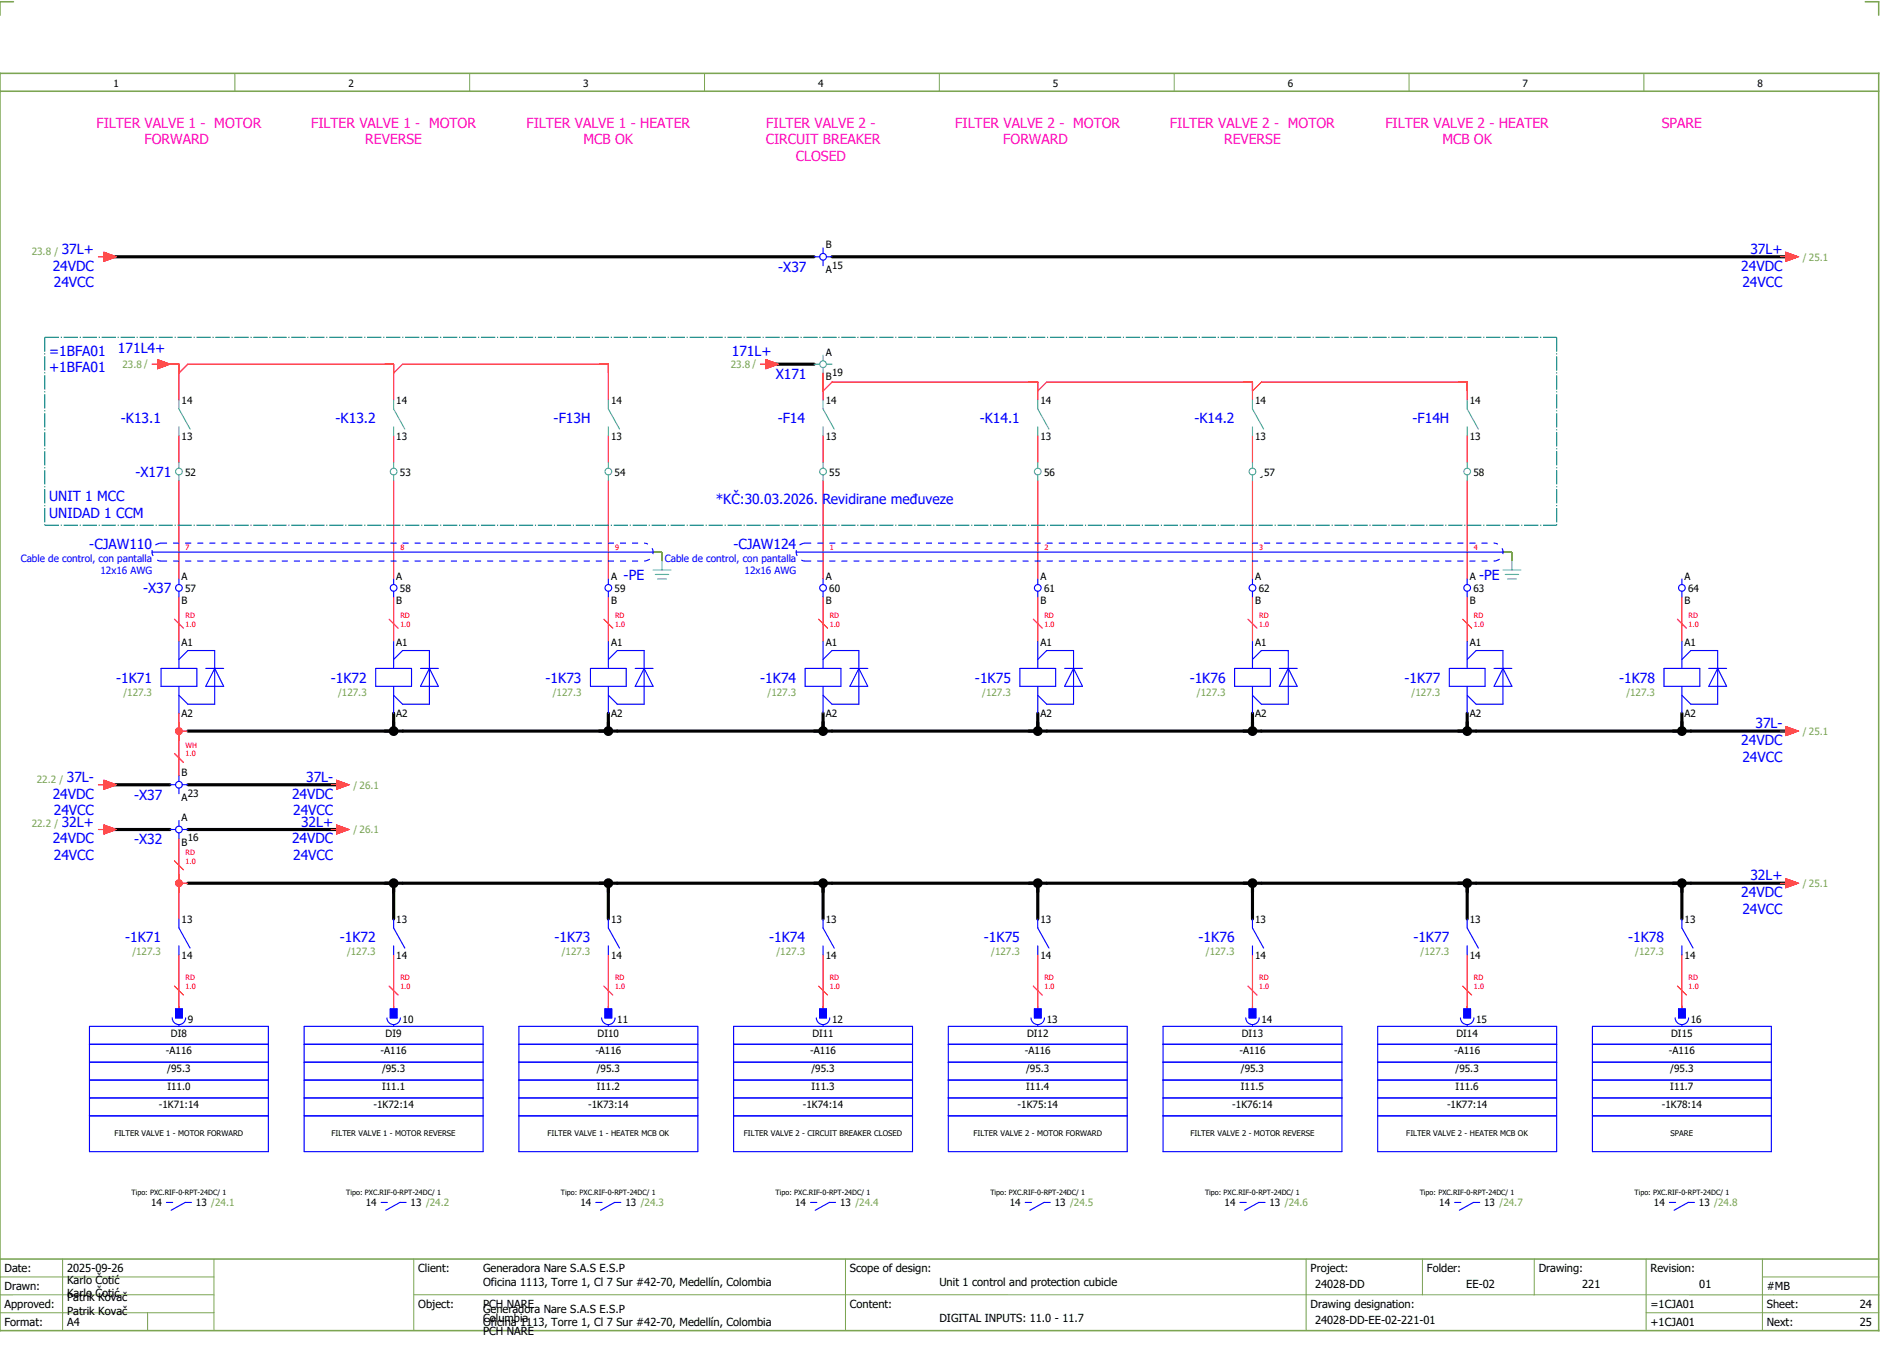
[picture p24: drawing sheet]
<svg xmlns="http://www.w3.org/2000/svg" width="421mm" height="301mm" viewBox="0 0 421 301" stroke-linecap="round" stroke-linejoin="round" font-family="sans-serif">
<defs><g id="words">
<g font-size="3.1" fill="#f0f">
<text x="21.6" y="28.5">FILTER VALVE 1 - MOTOR</text>
<text x="69.6" y="28.5">FILTER VALVE 1 - MOTOR</text>
<text x="117.7" y="28.5">FILTER VALVE 1 - HEATER</text>
<text x="171.3" y="28.5">FILTER VALVE 2 -</text>
<text x="213.6" y="28.5">FILTER VALVE 2 - MOTOR</text>
<text x="261.6" y="28.5">FILTER VALVE 2 - MOTOR</text>
<text x="309.7" y="28.5">FILTER VALVE 2 - HEATER</text>
<text x="371.5" y="28.5">SPARE</text>
<text x="32.3" y="32.3">FORWARD</text>
<text x="81.7" y="32.3">REVERSE</text>
<text x="130.5" y="32.3">MCB OK</text>
<text x="171.2" y="32.3">CIRCUIT BREAKER</text>
<text x="224.3" y="32.3">FORWARD</text>
<text x="273.7" y="32.3">REVERSE</text>
<text x="322.5" y="32.3">MCB OK</text>
<text x="177.9" y="36">CLOSED</text>
</g>
<g font-size="3.1" fill="#00f">
<text x="13.8" y="56.8">37L+</text>
<text x="391.3" y="56.8">37L+</text>
<text x="11.8" y="60.5">24VDC</text>
<text x="12" y="64.3">24VCC</text>
<text x="174" y="60.7">-X37</text>
<text x="389.3" y="60.5">24VDC</text>
<text x="389.5" y="64.3">24VCC</text>
<text x="11" y="79.5">=1BFA01</text>
<text x="11" y="83.3">+1BFA01</text>
<text x="26.4" y="78.8">171L4+</text>
<text x="163.6" y="79.5">171L+</text>
<text x="173.4" y="84.7">X171</text>
<text x="27" y="94.6">-K13.1</text>
<text x="75" y="94.6">-K13.2</text>
<text x="123.8" y="94.6">-F13H</text>
<text x="173.9" y="94.6">-F14</text>
<text x="219" y="94.6">-K14.1</text>
<text x="267" y="94.6">-K14.2</text>
<text x="315.8" y="94.6">-F14H</text>
<text x="30.3" y="106.6">-X171</text>
<text x="11" y="112">UNIT 1 MCC</text>
<text x="160" y="112.8">*KČ:30.03.2026. Revidirane međuveze</text>
<text x="11" y="115.8">UNIDAD 1 CCM</text>
<text x="20" y="122.8">-CJAW110</text>
<text x="164" y="122.8">-CJAW124</text>
<text x="139.4" y="129.6">-PE</text>
<text x="330.7" y="129.7">-PE</text>
<text x="32" y="132.6">-X37</text>
<text x="26" y="152.6">-1K71</text>
<text x="74" y="152.6">-1K72</text>
<text x="122" y="152.6">-1K73</text>
<text x="170" y="152.6">-1K74</text>
<text x="218" y="152.6">-1K75</text>
<text x="266" y="152.6">-1K76</text>
<text x="314" y="152.6">-1K77</text>
<text x="362" y="152.6">-1K78</text>
<text x="389.3" y="166.5">24VDC</text>
<text x="392.4" y="162.8">37L-</text>
<text x="389.5" y="170.3">24VCC</text>
<text x="11.8" y="178.5">24VDC</text>
<text x="14.9" y="174.8">37L-</text>
<text x="30" y="178.7">-X37</text>
<text x="65.3" y="178.5">24VDC</text>
<text x="68.4" y="174.8">37L-</text>
<text x="12" y="182.3">24VCC</text>
<text x="13.8" y="184.8">32L+</text>
<text x="65.5" y="182.3">24VCC</text>
<text x="67.3" y="184.8">32L+</text>
<text x="11.8" y="188.5">24VDC</text>
<text x="30" y="188.7">-X32</text>
<text x="65.3" y="188.5">24VDC</text>
<text x="12" y="192.3">24VCC</text>
<text x="65.5" y="192.3">24VCC</text>
<text x="391.3" y="196.8">32L+</text>
<text x="389.3" y="200.5">24VDC</text>
<text x="389.5" y="204.3">24VCC</text>
<text x="28" y="210.6">-1K71</text>
<text x="76" y="210.6">-1K72</text>
<text x="124" y="210.6">-1K73</text>
<text x="172" y="210.6">-1K74</text>
<text x="220" y="210.6">-1K75</text>
<text x="268" y="210.6">-1K76</text>
<text x="316" y="210.6">-1K77</text>
<text x="364" y="210.6">-1K78</text>
</g>
<g font-size="2.5">
<text x="1" y="284.4">Date:</text>
<text x="15" y="286.9">Karlo Čotić</text>
<text x="15" y="284.4">2025-09-26</text>
<text x="93.5" y="284.4">Client:</text>
<text x="108" y="284.4">Generadora Nare S.A.S E.S.P</text>
<text x="108" y="287.4">Oficina 1113, Torre 1, Cl 7 Sur #42-70, Medellín, Colombia</text>
<text x="190" y="284.4">Scope of design:</text>
<text x="210" y="287.4">Unit 1 control and protection cubicle</text>
<text x="293" y="284.4">Project:</text>
<text x="294" y="287.9">24028-DD</text>
<text x="319" y="284.4">Folder:</text>
<text x="327.8" y="287.9">EE-02</text>
<text x="344" y="284.4">Drawing:</text>
<text x="353.7" y="287.9">221</text>
<text x="369" y="284.4">Revision:</text>
<text x="379.9" y="287.9">01</text>
<text x="1" y="288.4">Drawn:</text>
<text x="1" y="292.4">Approved:</text>
<text x="15" y="289.9">Karlo Čotić</text>
<text x="15" y="290.9">Patrik Kovač</text>
<text x="15" y="293.9">Patrik Kovač</text>
<text x="93.5" y="292.4">Object:</text>
<text x="108" y="293.4">Generadora Nare S.A.S E.S.P</text>
<text x="108" y="292.4">PCH NARE</text>
<text x="190" y="292.4">Content:</text>
<text x="293" y="292.4">Drawing designation:</text>
<text x="369" y="292.4">=1CJA01</text>
<text x="395" y="292.4">Sheet:</text>
<text x="395" y="288.4">#MB</text>
<text x="415.8" y="292.4">24</text>
<text x="1" y="296.4">Format:</text>
<text x="15" y="296.4">A4</text>
<text x="108" y="296.4">Oficina 1113, Torre 1, Cl 7 Sur #42-70, Medellín, Colombia</text>
<text x="108" y="295.4">Columbia</text>
<text x="108" y="298.4">PCH NARE</text>
<text x="210" y="295.4">DIGITAL INPUTS: 11.0 - 11.7</text>
<text x="294" y="295.9">24028-DD-EE-02-221-01</text>
<text x="369" y="296.4">+1CJA01</text>
<text x="395" y="296.4">Next:</text>
<text x="415.8" y="296.4">25</text>
</g>
<g font-size="2.2">
<text x="25.4" y="19.4">1</text>
<text x="77.9" y="19.4">2</text>
<text x="130.4" y="19.4">3</text>
<text x="182.9" y="19.4">4</text>
<text x="235.4" y="19.4">5</text>
<text x="287.9" y="19.4">6</text>
<text x="340.4" y="19.4">7</text>
<text x="392.9" y="19.4">8</text>
<text x="184.6" y="55.5">B</text>
<text x="184.6" y="61">A</text>
<text x="186" y="60">15</text>
<text x="184.6" y="79.5">A</text>
<text x="184.6" y="85">B</text>
<text x="186" y="84">19</text>
<text x="40.6" y="90.3">14</text>
<text x="88.6" y="90.3">14</text>
<text x="136.6" y="90.3">14</text>
<text x="184.6" y="90.3">14</text>
<text x="232.6" y="90.3">14</text>
<text x="280.6" y="90.3">14</text>
<text x="328.6" y="90.3">14</text>
<text x="40.6" y="98.2">13</text>
<text x="88.6" y="98.2">13</text>
<text x="136.6" y="98.2">13</text>
<text x="184.6" y="98.2">13</text>
<text x="232.6" y="98.2">13</text>
<text x="280.6" y="98.2">13</text>
<text x="328.6" y="98.2">13</text>
<text x="41.4" y="106.3">52</text>
<text x="89.4" y="106.3">53</text>
<text x="137.4" y="106.3">54</text>
<text x="185.4" y="106.3">55</text>
<text x="233.4" y="106.3">56</text>
<text x="281.4" y="106.3">¸57</text>
<text x="329.4" y="106.3">58</text>
<text x="40.6" y="129.5">A</text>
<text x="88.6" y="129.5">A</text>
<text x="136.6" y="129.5">A</text>
<text x="184.6" y="129.5">A</text>
<text x="232.6" y="129.5">A</text>
<text x="280.6" y="129.5">A</text>
<text x="328.6" y="129.5">A</text>
<text x="376.6" y="129.5">A</text>
<text x="40.6" y="135">B</text>
<text x="41.4" y="132.3">57</text>
<text x="88.6" y="135">B</text>
<text x="89.4" y="132.3">58</text>
<text x="136.6" y="135">B</text>
<text x="137.4" y="132.3">59</text>
<text x="184.6" y="135">B</text>
<text x="185.4" y="132.3">60</text>
<text x="232.6" y="135">B</text>
<text x="233.4" y="132.3">61</text>
<text x="280.6" y="135">B</text>
<text x="281.4" y="132.3">62</text>
<text x="328.6" y="135">B</text>
<text x="329.4" y="132.3">63</text>
<text x="376.6" y="135">B</text>
<text x="377.4" y="132.3">64</text>
<text x="40.6" y="144.3">A1</text>
<text x="88.6" y="144.3">A1</text>
<text x="136.6" y="144.3">A1</text>
<text x="184.6" y="144.3">A1</text>
<text x="232.6" y="144.3">A1</text>
<text x="280.6" y="144.3">A1</text>
<text x="328.6" y="144.3">A1</text>
<text x="376.6" y="144.3">A1</text>
<text x="40.6" y="160.2">A2</text>
<text x="88.6" y="160.2">A2</text>
<text x="136.6" y="160.2">A2</text>
<text x="184.6" y="160.2">A2</text>
<text x="232.6" y="160.2">A2</text>
<text x="280.6" y="160.2">A2</text>
<text x="328.6" y="160.2">A2</text>
<text x="376.6" y="160.2">A2</text>
<text x="40.6" y="173.5">B</text>
<text x="40.6" y="179">A</text>
<text x="42" y="178">23</text>
<text x="40.6" y="183.5">A</text>
<text x="40.6" y="189">B</text>
<text x="42" y="188">16</text>
<text x="40.6" y="206.3">13</text>
<text x="88.6" y="206.3">13</text>
<text x="136.6" y="206.3">13</text>
<text x="184.6" y="206.3">13</text>
<text x="232.6" y="206.3">13</text>
<text x="280.6" y="206.3">13</text>
<text x="328.6" y="206.3">13</text>
<text x="376.6" y="206.3">13</text>
<text x="40.6" y="214.2">14</text>
<text x="88.6" y="214.2">14</text>
<text x="136.6" y="214.2">14</text>
<text x="184.6" y="214.2">14</text>
<text x="232.6" y="214.2">14</text>
<text x="280.6" y="214.2">14</text>
<text x="328.6" y="214.2">14</text>
<text x="376.6" y="214.2">14</text>
<text x="38.2" y="231.8">DI8</text>
<text x="42" y="228.7">9</text>
<text x="86.2" y="231.8">DI9</text>
<text x="90" y="228.7">10</text>
<text x="133.6" y="231.8">DI10</text>
<text x="138" y="228.7">11</text>
<text x="181.6" y="231.8">DI11</text>
<text x="186" y="228.7">12</text>
<text x="229.6" y="231.8">DI12</text>
<text x="234" y="228.7">13</text>
<text x="277.6" y="231.8">DI13</text>
<text x="282" y="228.7">14</text>
<text x="325.6" y="231.8">DI14</text>
<text x="330" y="228.7">15</text>
<text x="373.6" y="231.8">DI15</text>
<text x="378" y="228.7">16</text>
<text x="37.1" y="235.6">-A116</text>
<text x="37.4" y="239.6">/95.3</text>
<text x="85.1" y="235.6">-A116</text>
<text x="85.4" y="239.6">/95.3</text>
<text x="133.1" y="235.6">-A116</text>
<text x="133.4" y="239.6">/95.3</text>
<text x="181.1" y="235.6">-A116</text>
<text x="181.4" y="239.6">/95.3</text>
<text x="229.1" y="235.6">-A116</text>
<text x="229.4" y="239.6">/95.3</text>
<text x="277.1" y="235.6">-A116</text>
<text x="277.4" y="239.6">/95.3</text>
<text x="325.1" y="235.6">-A116</text>
<text x="325.4" y="239.6">/95.3</text>
<text x="373.1" y="235.6">-A116</text>
<text x="373.4" y="239.6">/95.3</text>
<text x="37.4" y="243.6">I11.0</text>
<text x="85.4" y="243.6">I11.1</text>
<text x="133.4" y="243.6">I11.2</text>
<text x="181.4" y="243.6">I11.3</text>
<text x="229.4" y="243.6">I11.4</text>
<text x="277.4" y="243.6">I11.5</text>
<text x="325.4" y="243.6">I11.6</text>
<text x="373.4" y="243.6">I11.7</text>
<text x="35.5" y="247.6">-1K71:14</text>
<text x="83.5" y="247.6">-1K72:14</text>
<text x="131.5" y="247.6">-1K73:14</text>
<text x="179.5" y="247.6">-1K74:14</text>
<text x="227.5" y="247.6">-1K75:14</text>
<text x="275.5" y="247.6">-1K76:14</text>
<text x="323.5" y="247.6">-1K77:14</text>
<text x="371.5" y="247.6">-1K78:14</text>
<text x="33.8" y="269.6">14</text>
<text x="43.8" y="269.6">13 /24.1</text>
<text x="81.8" y="269.6">14</text>
<text x="91.8" y="269.6">13 /24.2</text>
<text x="129.8" y="269.6">14</text>
<text x="139.8" y="269.6">13 /24.3</text>
<text x="177.8" y="269.6">14</text>
<text x="187.8" y="269.6">13 /24.4</text>
<text x="225.8" y="269.6">14</text>
<text x="235.8" y="269.6">13 /24.5</text>
<text x="273.8" y="269.6">14</text>
<text x="283.8" y="269.6">13 /24.6</text>
<text x="321.8" y="269.6">14</text>
<text x="331.8" y="269.6">13 /24.7</text>
<text x="369.8" y="269.6">14</text>
<text x="379.8" y="269.6">13 /24.8</text>
</g>
<g font-size="2.2" fill="#7ca552">
<text x="7.1" y="56.9">23.8 /</text>
<text x="403" y="58.3">/ 25.1</text>
<text x="27.4" y="82.2">23.8 /</text>
<text x="163.4" y="82.2">23.8 /</text>
<text x="27.6" y="155.5">/127.3</text>
<text x="75.6" y="155.5">/127.3</text>
<text x="123.6" y="155.5">/127.3</text>
<text x="171.6" y="155.5">/127.3</text>
<text x="219.6" y="155.5">/127.3</text>
<text x="267.6" y="155.5">/127.3</text>
<text x="315.6" y="155.5">/127.3</text>
<text x="363.6" y="155.5">/127.3</text>
<text x="403" y="164.3">/ 25.1</text>
<text x="8.2" y="174.9">22.2 /</text>
<text x="79" y="176.3">/ 26.1</text>
<text x="7.1" y="184.9">22.2 /</text>
<text x="79" y="186.3">/ 26.1</text>
<text x="403" y="198.3">/ 25.1</text>
<text x="29.6" y="213.5">/127.3</text>
<text x="77.6" y="213.5">/127.3</text>
<text x="125.6" y="213.5">/127.3</text>
<text x="173.6" y="213.5">/127.3</text>
<text x="221.6" y="213.5">/127.3</text>
<text x="269.6" y="213.5">/127.3</text>
<text x="317.6" y="213.5">/127.3</text>
<text x="365.6" y="213.5">/127.3</text>
</g>
<g font-size="2.2" fill="#00f">
<text x="4.6" y="125.6">Cable de control, con pantalla</text>
<text x="148.6" y="125.6">Cable de control, con pantalla</text>
<text x="22.5" y="128.3">12x16 AWG</text>
<text x="166.5" y="128.3">12x16 AWG</text>
</g>
<g font-size="1.7">
<text x="25.6" y="254">FILTER VALVE 1 - MOTOR FORWARD</text>
<text x="74.1" y="254">FILTER VALVE 1 - MOTOR REVERSE</text>
<text x="122.4" y="254">FILTER VALVE 1 - HEATER MCB OK</text>
<text x="166.3" y="254">FILTER VALVE 2 - CIRCUIT BREAKER CLOSED</text>
<text x="217.6" y="254">FILTER VALVE 2 - MOTOR FORWARD</text>
<text x="266.1" y="254">FILTER VALVE 2 - MOTOR REVERSE</text>
<text x="314.4" y="254">FILTER VALVE 2 - HEATER MCB OK</text>
<text x="373.5" y="254">SPARE</text>
</g>
<g font-size="1.6" fill="#f00">
<text x="41.5" y="122.9">7</text>
<text x="89.5" y="122.9">8</text>
<text x="137.5" y="122.9">9</text>
<text x="185.5" y="122.9">1</text>
<text x="233.5" y="122.9">2</text>
<text x="281.5" y="122.9">3</text>
<text x="329.5" y="122.9">4</text>
<text x="41.5" y="140">1.0</text>
<text x="41.5" y="138.1">RD</text>
<text x="89.5" y="140">1.0</text>
<text x="89.5" y="138.1">RD</text>
<text x="137.5" y="140">1.0</text>
<text x="137.5" y="138.1">RD</text>
<text x="185.5" y="140">1.0</text>
<text x="185.5" y="138.1">RD</text>
<text x="233.5" y="140">1.0</text>
<text x="233.5" y="138.1">RD</text>
<text x="281.5" y="140">1.0</text>
<text x="281.5" y="138.1">RD</text>
<text x="329.5" y="140">1.0</text>
<text x="329.5" y="138.1">RD</text>
<text x="377.5" y="140">1.0</text>
<text x="377.5" y="138.1">RD</text>
<text x="41.5" y="167.1">WH</text>
<text x="41.5" y="169.1">1.0</text>
<text x="41.5" y="191.1">RD</text>
<text x="41.5" y="193.1">1.0</text>
<text x="41.5" y="221.1">1.0</text>
<text x="41.5" y="219.1">RD</text>
<text x="89.5" y="221.1">1.0</text>
<text x="89.5" y="219.1">RD</text>
<text x="137.5" y="221.1">1.0</text>
<text x="137.5" y="219.1">RD</text>
<text x="185.5" y="221.1">1.0</text>
<text x="185.5" y="219.1">RD</text>
<text x="233.5" y="221.1">1.0</text>
<text x="233.5" y="219.1">RD</text>
<text x="281.5" y="221.1">1.0</text>
<text x="281.5" y="219.1">RD</text>
<text x="329.5" y="221.1">1.0</text>
<text x="329.5" y="219.1">RD</text>
<text x="377.5" y="221.1">1.0</text>
<text x="377.5" y="219.1">RD</text>
</g>
<g font-size="1.6">
<text x="29.4" y="267.1">Tipo: PXC.RIF-0-RPT-24DC/ 1</text>
<text x="77.4" y="267.1">Tipo: PXC.RIF-0-RPT-24DC/ 1</text>
<text x="125.4" y="267.1">Tipo: PXC.RIF-0-RPT-24DC/ 1</text>
<text x="173.4" y="267.1">Tipo: PXC.RIF-0-RPT-24DC/ 1</text>
<text x="221.4" y="267.1">Tipo: PXC.RIF-0-RPT-24DC/ 1</text>
<text x="269.4" y="267.1">Tipo: PXC.RIF-0-RPT-24DC/ 1</text>
<text x="317.4" y="267.1">Tipo: PXC.RIF-0-RPT-24DC/ 1</text>
<text x="365.4" y="267.1">Tipo: PXC.RIF-0-RPT-24DC/ 1</text>
</g>
</g></defs>
<path d="M0 16.4h420v281h-420zM3 .4h-3v3M417 .4h3v3M0 20.4h420M0 281.4h420" fill="none" stroke="#7ca552" stroke-width=".35"/>
<g fill="none" stroke="#7ca552" stroke-width=".22">
<path d="M52.5 16.4v4M105 16.4v4M157.5 16.4v4M210 16.4v4M262.5 16.4v4M315 16.4v4M367.5 16.4v4M0 285.4h47.8M0 293.4h47.8M14 281.4v16M33 293.4v4M47.8 281.4v16"/>
<path d="M47.8 289.4h-47.8M92.5 281.4v16M92.5 289.4h327.5M189 281.4v16M292 281.4v15.8M318 281.4v8M343 281.4v8M368 281.4v15.8M368 293.4h52M394 285.4h26M394 281.4v15.8"/>
</g>
<g fill="none" stroke="#000" stroke-width=".7">
<path d="M24 57.4h158M186 57.4h214M172 81.4h10M88 159.4v4M136 159.4v4M184 159.4v4M232 159.4v4h-190M280 159.4v4h-46M328 159.4v4M376 159.4v4M24 175.4h14M42 175.4h34"/>
<path d="M282 163.4h118M24 185.4h14M42 197.4h358M42 185.4h34M88 197.4v8M136 197.4v8M184 197.4v8M232 197.4v8M280 197.4v8M328 197.4v8M376 197.4v8"/>
</g>
<g fill="none" stroke="#f00" stroke-width=".25">
<path d="M36 81.4h4v8M40 97.4v6M42 81.4h46v8M88 97.4v6M90 81.4h46v8M136 97.4v6M184 83.4v6M184 97.4v6M186 85.4h46v4M232 97.4v6M234 85.4h46v4M280 97.4v6"/>
<path d="M282 85.4h46v4M328 97.4v6M40 107.4v22M88 107.4v22M136 107.4v22M184 107.4v22M232 107.4v22M280 107.4v22M328 107.4v22M40 133.4v10M88 133.4v10M136 133.4v10"/>
<path d="M184 133.4v10M232 133.4v10M280 133.4v10M328 133.4v10M376 133.4v10M40 159.4v14M40 187.4v18M40 197.4h2M40 213.4v12M88 213.4v12M136 213.4v12M184 213.4v12"/>
<path d="M232 213.4v12M280 213.4v12M328 213.4v12M376 213.4v12"/>
</g>
<path d="M146 123.4h2M148 123.4v2M336 123.4h2M338 123.4v2" fill="none" stroke="#00be00" stroke-width=".25" stroke-dasharray="3.2 .4 .3 .4" stroke-linecap="butt"/>
<g fill="#000">
<circle cx="88" cy="163.4" r="1.1"/>
<circle cx="136" cy="163.4" r="1.1"/>
<circle cx="184" cy="163.4" r="1.1"/>
<circle cx="328" cy="163.4" r="1.1"/>
<circle cx="376" cy="163.4" r="1.1"/>
<circle cx="88" cy="197.4" r="1.1"/>
<circle cx="136" cy="197.4" r="1.1"/>
<circle cx="184" cy="197.4" r="1.1"/>
<circle cx="232" cy="197.4" r="1.1"/>
<circle cx="280" cy="197.4" r="1.1"/>
<circle cx="328" cy="197.4" r="1.1"/>
<circle cx="376" cy="197.4" r="1.1"/>
</g>
<circle cx="40" cy="197.4" r=".88" fill="#f00"/>
<path d="M230 163.4h4M232 161.4v2M278 163.4h4M280 161.4v2" fill="none" stroke="#000" stroke-width=".7"/>
<g fill="#000">
<circle cx="232" cy="163.4" r="1.1"/>
<circle cx="280" cy="163.4" r="1.1"/>
</g>
<path d="M40 161.4v4M40 163.4h2" fill="none" stroke="#f00" stroke-width=".25"/>
<circle cx="40" cy="163.4" r=".88" fill="#f00"/>
<g fill="none" stroke="#f00" stroke-width=".25">
<path d="M22 57.4h1.2M23.2 56.4l2.8 1-2.8 1zM398 57.4h1.2M399.2 56.4l2.8 1-2.8 1zM34 81.4h1.3M35.3 80.4l2.7 1-2.7 1zM38 81.4h2v2l2-2M86 81.4h2v2l2-2M134 81.4h2v2M170 81.4h1.2M171.2 80.4l2.8 1-2.8 1zM184 83.4v4l2-2"/>
<path d="M230 85.4h2v2l2-2M278 85.4h2v2l2-2M326 85.4h2v2M39 138.4l2 2M87 138.4l2 2M135 138.4l2 2M183 138.4l2 2M231 138.4l2 2M279 138.4l2 2M327 138.4l2 2M375 138.4l2 2M22 175.4h1.2"/>
<path d="M23.2 174.4l2.8 1-2.8 1zM39 168.4l2 2M74 175.4h1.2M75.2 174.4l2.8 1-2.8 1zM398 163.4h1.2M399.2 162.4l2.8 1-2.8 1zM22 185.4h1.2M23.2 184.4l2.8 1-2.8 1zM39 192.4l2 2M74 185.4h1.2M75.2 184.4l2.8 1-2.8 1zM398 197.4h1.2"/>
<path d="M399.2 196.4l2.8 1-2.8 1zM39 220.4l2 2M40 224.9v.5M87 220.4l2 2M88 224.9v.5M135 220.4l2 2M136 224.9v.5M183 220.4l2 2M184 224.9v.5M231 220.4l2 2M232 224.9v.5M279 220.4l2 2"/>
<path d="M280 224.9v.5M327 220.4l2 2M328 224.9v.5M375 220.4l2 2M376 224.9v.5"/>
</g>
<path d="M146 123.4h2M148 123.4v2M336 123.4h2M338 123.4v2" fill="none" stroke="#00be00" stroke-width=".25" stroke-dasharray="3.2 .4 .3 .4" stroke-linecap="butt"/>
<g fill="none" stroke="#00f" stroke-width=".25">
<path d="M182 57.4h1.3M184 55.4v1.2M184 58.1v1.3M184.8 57.4h1.2M34 123.4h112M40 129.4v1.2M40 132.1v1.3M88 129.4v1.2M88 132.1v1.3M136 129.4v1.2M136 132.1v1.3M178 123.4h158"/>
<path d="M184 129.4v1.2M184 132.1v1.3M232 129.4v1.2M232 132.1v1.3M280 129.4v1.2M280 132.1v1.3M328 129.4v1.2M328 132.1v1.3M376 129.4v1.2M376 132.1v1.3M36 149.4h8v4h-8zM40 143.4v6"/>
<path d="M40 153.4v6M40 147.4l2-2h6v12h-6l-2-2M46 149.4h4M48 149.4h.1M48 149.4l2 4h-4zM84 149.4h8v4h-8zM88 143.4v6M88 153.4v6M88 147.4l2-2h6v12h-6l-2-2M94 149.4h4M96 149.4h.1M96 149.4l2 4h-4z"/>
<path d="M132 149.4h8v4h-8zM136 143.4v6M136 153.4v6M136 147.4l2-2h6v12h-6l-2-2M142 149.4h4M144 149.4h.1M144 149.4l2 4h-4zM180 149.4h8v4h-8zM184 143.4v6M184 153.4v6M184 147.4l2-2h6v12h-6l-2-2M190 149.4h4"/>
<path d="M192 149.4h.1M192 149.4l2 4h-4zM228 149.4h8v4h-8zM232 143.4v6M232 153.4v6M232 147.4l2-2h6v12h-6l-2-2M238 149.4h4M240 149.4h.1M240 149.4l2 4h-4zM276 149.4h8v4h-8zM280 143.4v6M280 153.4v6"/>
<path d="M280 147.4l2-2h6v12h-6l-2-2M286 149.4h4M288 149.4h.1M288 149.4l2 4h-4zM324 149.4h8v4h-8zM328 143.4v6M328 153.4v6M328 147.4l2-2h6v12h-6l-2-2M334 149.4h4M336 149.4h.1M336 149.4l2 4h-4zM372 149.4h8v4h-8z"/>
<path d="M376 143.4v6M376 153.4v6M376 147.4l2-2h6v12h-6l-2-2M382 149.4h4M384 149.4h.1M384 149.4l2 4h-4zM38 175.4h1.3M40 173.4v1.2M40 176.1v1.3M40.8 175.4h1.2M38 185.4h1.3M40 183.4v1.2"/>
<path d="M40 186.1v1.3M40.8 185.4h1.2M40 205.4v2l2.5 4.5M40 211.4v2M88 205.4v2l2.5 4.5M88 211.4v2M136 205.4v2l2.5 4.5M136 211.4v2M184 205.4v2l2.5 4.5M184 211.4v2M232 205.4v2l2.5 4.5M232 211.4v2"/>
<path d="M280 205.4v2l2.5 4.5M280 211.4v2M328 205.4v2l2.5 4.5M328 211.4v2M376 205.4v2l2.5 4.5M376 211.4v2M20 237.4h40M20 229.4h40v28h-40zM20 233.4h40M38.5 227.5a1.5 1.5 0 0 0 1.5 1.5 1.5 1.5 0 0 0 1.5-1.5M39.3 225.5h1.5v2h-1.5zM40 229.1v.3"/>
<path d="M68 237.4h40M68 233.4h40M68 229.4h40v28h-40zM86.5 227.5a1.5 1.5 0 0 0 1.5 1.5 1.5 1.5 0 0 0 1.5-1.5M87.3 225.5h1.5v2h-1.5zM88 229.1v.3M116 237.4h40M116 233.4h40M116 229.4h40v28h-40zM134.5 227.5a1.5 1.5 0 0 0 1.5 1.5 1.5 1.5 0 0 0 1.5-1.5M135.3 225.5h1.5v2h-1.5zM136 229.1v.3"/>
<path d="M164 237.4h40M164 233.4h40M164 229.4h40v28h-40zM182.5 227.5a1.5 1.5 0 0 0 1.5 1.5 1.5 1.5 0 0 0 1.5-1.5M183.3 225.5h1.5v2h-1.5zM184 229.1v.3M212 237.4h40M212 233.4h40M212 229.4h40v28h-40zM230.5 227.5a1.5 1.5 0 0 0 1.5 1.5 1.5 1.5 0 0 0 1.5-1.5M231.3 225.5h1.5v2h-1.5zM232 229.1v.3"/>
<path d="M260 237.4h40M260 233.4h40M260 229.4h40v28h-40zM278.5 227.5a1.5 1.5 0 0 0 1.5 1.5 1.5 1.5 0 0 0 1.5-1.5M279.3 225.5h1.5v2h-1.5zM280 229.1v.3M308 237.4h40M308 233.4h40M308 229.4h40v28h-40zM326.5 227.5a1.5 1.5 0 0 0 1.5 1.5 1.5 1.5 0 0 0 1.5-1.5M327.3 225.5h1.5v2h-1.5zM328 229.1v.3"/>
<path d="M356 237.4h40M356 233.4h40M356 229.4h40v28h-40zM374.5 227.5a1.5 1.5 0 0 0 1.5 1.5 1.5 1.5 0 0 0 1.5-1.5M375.2 225.5h1.5v2h-1.5zM376 229.1v.3M20 249.4h40M20 245.4h40M20 241.4h40M68 249.4h40M68 245.4h40M68 241.4h40"/>
<path d="M116 249.4h40M116 245.4h40M116 241.4h40M164 249.4h40M164 245.4h40M164 241.4h40M212 249.4h40M212 245.4h40M212 241.4h40M260 249.4h40M260 245.4h40M260 241.4h40"/>
<path d="M308 249.4h40M308 245.4h40M308 241.4h40M356 249.4h40M356 245.4h40M356 241.4h40M37.2 268.7h1.4M42.8 268.7h-1.4l-3.1 1.8M85.2 268.7h1.4M90.8 268.7h-1.4l-3.1 1.8M133.2 268.7h1.4M138.8 268.7h-1.4l-3.1 1.8"/>
<path d="M181.2 268.7h1.4M186.8 268.7h-1.4l-3.1 1.8M229.2 268.7h1.4M234.8 268.7h-1.4l-3.1 1.8M277.2 268.7h1.4M282.8 268.7h-1.4l-3.1 1.8M325.2 268.7h1.4M330.8 268.7h-1.4l-3.1 1.8M373.2 268.7h1.4M378.8 268.7h-1.4l-3.1 1.8"/>
<circle cx="184" cy="57.4" r=".75"/>
<circle cx="40" cy="131.4" r=".75"/>
<circle cx="88" cy="131.4" r=".75"/>
<circle cx="136" cy="131.4" r=".75"/>
<circle cx="184" cy="131.4" r=".75"/>
<circle cx="232" cy="131.4" r=".75"/>
<circle cx="280" cy="131.4" r=".75"/>
<circle cx="328" cy="131.4" r=".75"/>
<circle cx="376" cy="131.4" r=".75"/>
<circle cx="40" cy="175.4" r=".75"/>
<circle cx="40" cy="185.4" r=".75"/>
</g>
<g fill="#00f" stroke="#00f" stroke-width=".22">
<path d="M39.3 225.5h1.5v2h-1.5z"/>
<path d="M87.3 225.5h1.5v2h-1.5z"/>
<path d="M135.3 225.5h1.5v2h-1.5z"/>
<path d="M183.3 225.5h1.5v2h-1.5z"/>
<path d="M231.3 225.5h1.5v2h-1.5z"/>
<path d="M279.3 225.5h1.5v2h-1.5z"/>
<path d="M327.3 225.5h1.5v2h-1.5z"/>
<path d="M375.2 225.5h1.5v2h-1.5z"/>
</g>
<g fill="none" stroke="#52a5a5" stroke-width=".25">
<path d="M184 79.4v1.2M40 89.4v2l2.5 4.5M40 95.4v2M88 89.4v2l2.5 4.5M88 95.4v2M136 89.4v2l2.5 4.5M136 95.4v2M182 81.4h1.3M184 89.4v2l2.5 4.5M184 82.1v1.3M184 95.4v2M184.8 81.4h1.2"/>
<path d="M232 89.4v2l2.5 4.5M232 95.4v2M280 89.4v2l2.5 4.5M280 95.4v2M328 89.4v2l2.5 4.5M328 95.4v2M40 103.4v1.2M40 106.1v1.3M88 103.4v1.2M88 106.1v1.3M136 103.4v1.2M136 106.1v1.3"/>
<path d="M184 103.4v1.2M184 106.1v1.3M232 103.4v1.2M232 106.1v1.3M280 103.4v1.2M280 106.1v1.3M328 103.4v1.2M328 106.1v1.3M146 127.4h4M146.5 128.4h3M147 129.4h2M148 125.4v2"/>
<path d="M336 127.4h4M336.5 128.4h3M337 129.4h2M338 125.4v2"/>
<circle cx="184" cy="81.4" r=".75"/>
<circle cx="40" cy="105.4" r=".75"/>
<circle cx="88" cy="105.4" r=".75"/>
<circle cx="136" cy="105.4" r=".75"/>
<circle cx="184" cy="105.4" r=".75"/>
<circle cx="232" cy="105.4" r=".75"/>
<circle cx="280" cy="105.4" r=".75"/>
<circle cx="328" cy="105.4" r=".75"/>
</g>
<path d="M10 75.4h338M10 75.4v42M348 75.4v42M10 117.4h338" fill="none" stroke="#007f7f" stroke-width=".25" stroke-dasharray="3.2 .4 .3 .4" stroke-linecap="butt"/>
<path d="M36 125.4h108M36 121.4h108M36 121.4a2 2 0 0 0-2 2 2 2 0 0 0 2 2M144 125.4a2 2 0 0 0 2-2 2 2 0 0 0-2-2M180 125.4h154M180 121.4h154M180 121.4a2 2 0 0 0-2 2 2 2 0 0 0 2 2M334 125.4a2 2 0 0 0 2-2 2 2 0 0 0-2-2" fill="none" stroke="#00f" stroke-width=".25" stroke-dasharray="1.4 1.4" stroke-linecap="butt"/>
<g fill="#f00" stroke="#f00" stroke-width=".22">
<path d="M23.2 56.4l2.8 1-2.8 1z"/>
<path d="M399.2 162.4l2.8 1-2.8 1z"/>
<path d="M399.2 196.4l2.8 1-2.8 1z"/>
<path d="M399.2 56.4l2.8 1-2.8 1z"/>
<path d="M75.2 184.4l2.8 1-2.8 1z"/>
<path d="M23.2 184.4l2.8 1-2.8 1z"/>
<path d="M23.2 174.4l2.8 1-2.8 1z"/>
<path d="M75.2 174.4l2.8 1-2.8 1z"/>
<path d="M35.3 80.4l2.7 1-2.7 1z"/>
<path d="M171.2 80.4l2.8 1-2.8 1z"/>
</g>
<use href="#words"/>
</svg>
